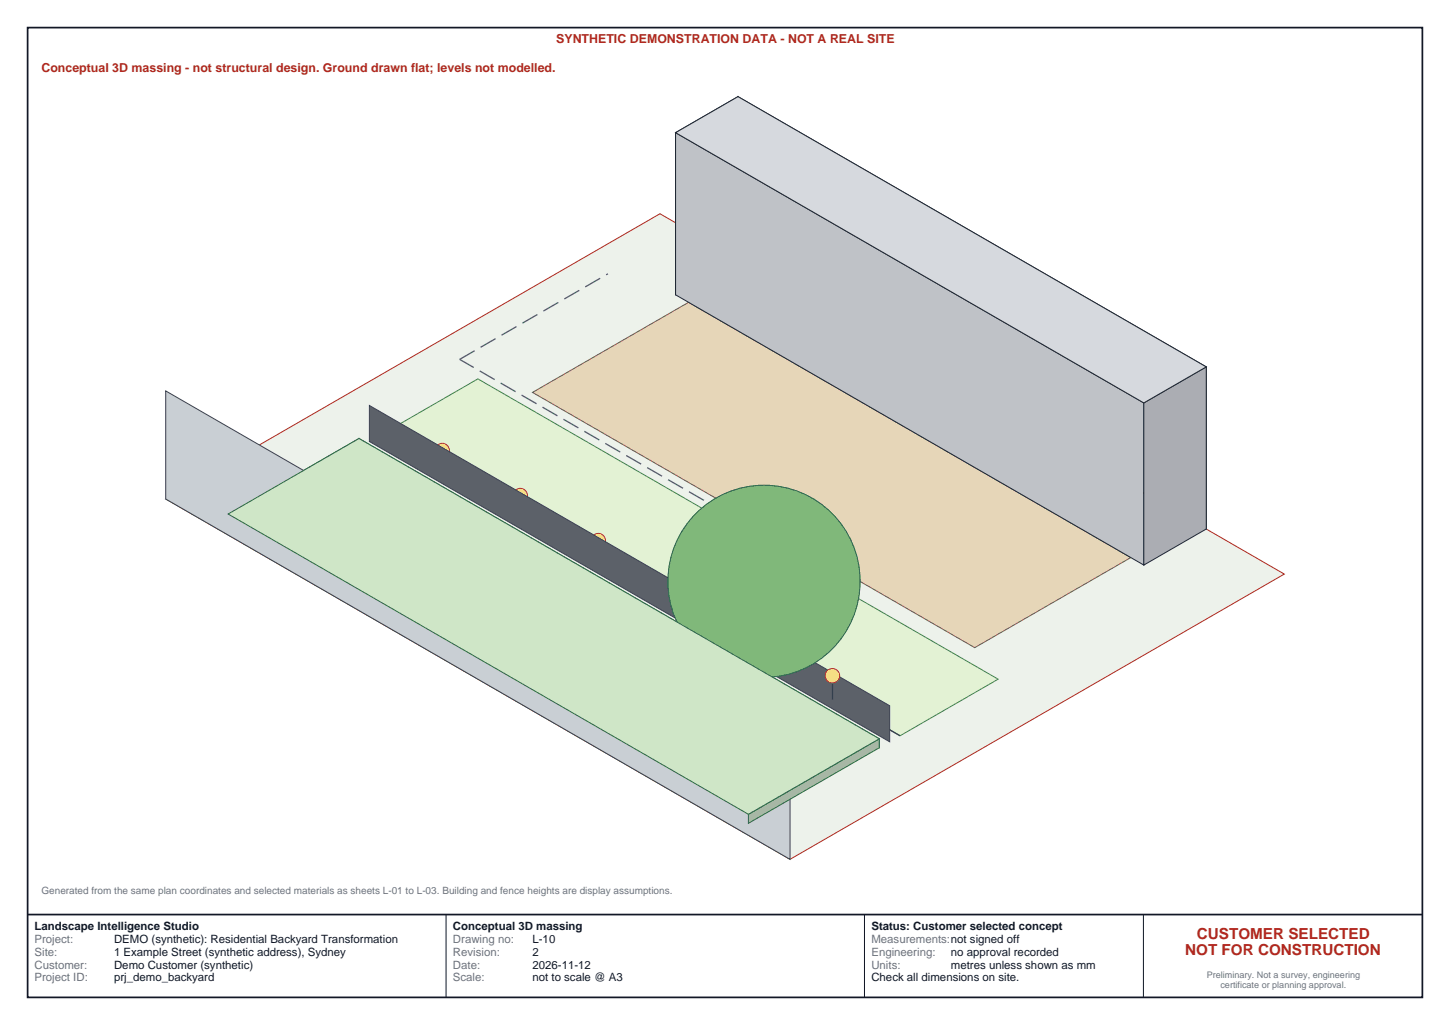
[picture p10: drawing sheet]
<svg xmlns="http://www.w3.org/2000/svg" width="420mm" height="297mm" viewBox="0 0 420 297" stroke-linecap="round" stroke-linejoin="round" font-family="sans-serif">
<defs><g id="words">
<g font-size="4.4" fill="#b3261e">
<text x="346.7" y="272">CUSTOMER SELECTED</text>
<text x="343.3" y="276.8">NOT FOR CONSTRUCTION</text>
</g>
<g font-size="3.6" fill="#b3261e">
<text x="161.1" y="12.5">SYNTHETIC DEMONSTRATION DATA - NOT A REAL SITE</text>
<text x="12" y="21">Conceptual 3D massing - not structural design. Ground drawn flat; levels not modelled.</text>
</g>
<g font-size="3.3" fill="#111827">
<text x="10" y="269.5">Landscape Intelligence Studio</text>
<text x="131.2" y="269.5">Conceptual 3D massing</text>
<text x="252.4" y="269.5">Status: Customer selected concept</text>
<text x="33" y="273.2">DEMO (synthetic): Residential Backyard Transformation</text>
<text x="154.2" y="273.2">L-10</text>
<text x="33" y="276.9">1 Example Street (synthetic address), Sydney</text>
<text x="33" y="280.7">Demo Customer (synthetic)</text>
<text x="154.2" y="276.9">2</text>
<text x="154.2" y="280.7">2026-11-12</text>
<text x="275.4" y="276.9">no approval recorded</text>
<text x="275.4" y="280.7">metres unless shown as mm</text>
<text x="33" y="284.4">prj_demo_backyard</text>
<text x="154.2" y="284.4">not to scale @ A3</text>
<text x="252.4" y="284.4">Check all dimensions on site.</text>
</g>
<g font-size="3.3" fill="#6b7280">
<text x="10" y="273.2">Project:</text>
<text x="131.2" y="273.2">Drawing no:</text>
<text x="252.4" y="273.2">Measurements:not signed off</text>
<text x="10" y="276.9">Site:</text>
<text x="10" y="280.7">Customer:</text>
<text x="131.2" y="276.9">Revision:</text>
<text x="131.2" y="280.7">Date:</text>
<text x="252.4" y="276.9">Engineering:</text>
<text x="252.4" y="280.7">Units:</text>
<text x="10" y="284.4">Project ID:</text>
<text x="131.2" y="284.4">Scale:</text>
</g>
<text font-size="2.9" fill="#6b7280" x="12" y="259">Generated from the same plan coordinates and selected materials as sheets L-01 to L-03. Building and fence heights are display assumptions.</text>
<g font-size="2.6" fill="#6b7280">
<text x="349.5" y="283.5">Preliminary. Not a survey, engineering</text>
<text x="353.5" y="286.4">certificate or planning approval.</text>
</g>
</g></defs>
<path d="M8 8h404v281h-404zM8 265h404" fill="none" stroke="#121726" stroke-width=".5"/>
<path d="M129.2 265v24M250.4 265v24M331.2 265v24" fill="none" stroke="#121726" stroke-width=".29"/>
<path d="M48 144.6l143.2-82.7 180.8 104.4-143.2 82.7z" fill="#edf2eb" stroke="#b3261f" stroke-width=".29"/>
<path d="M188.1 115.9l30.2-17.4 90.4 52.2-30.1 17.4z" fill="#ededf2" stroke="#6b7380" stroke-width=".29"/>
<path d="M154.2 113.7l45.3-26.1 128 74-45.2 26.1z" fill="#e6d6b8" stroke="#7a5c2e" stroke-width=".29"/>
<path d="M110 126.2l28.4-16.4 150.7 87-28.4 16.4z" fill="#e3f2d4" stroke="#4d8a40" stroke-width=".29"/>
<path d="M110 126.2l150.7 87" fill="none" stroke="#384052" stroke-width=".37"/>
<path d="M133.1 104.1l43-24.8M216 152l-82.9-47.9" fill="none" stroke="#1c5ea8" stroke-width=".37" stroke-dasharray="5 2" stroke-linecap="butt"/>
<path d="M195.7 38.4l18.1-10.4v47l-18.1 10.4z" fill="#abadb3" stroke="#1f2933" stroke-width=".29"/>
<g fill="#bfc2c7" stroke="#1f2933" stroke-width=".29">
<path d="M213.8 28l135.6 78.3v47l-135.6-78.3z"/>
<path d="M195.7 38.4l135.6 78.3v47l-135.6-78.3z"/>
</g>
<path d="M128.1 130.5v7" fill="none" stroke="#384052" stroke-width=".37"/>
<circle cx="128.1" cy="130.5" r="2.09" fill="#fce68a" stroke="#b5540a" stroke-width=".29"/>
<path d="M66.1 148.9l37.9-21.8v2.6l-37.9 21.9z" fill="#a6b8a1" stroke="#2e6b3b" stroke-width=".29"/>
<path d="M150.7 143.6v7" fill="none" stroke="#384052" stroke-width=".37"/>
<circle cx="150.7" cy="143.6" r="2.09" fill="#fce68a" stroke="#b5540a" stroke-width=".29"/>
<circle cx="216" cy="152" r="2.09" fill="#cfe0f5" stroke="#1c5ea8" stroke-width=".29"/>
<path d="M331.3 116.7l18.1-10.4v47l-18.1 10.4z" fill="#abadb3" stroke="#1f2933" stroke-width=".29"/>
<path d="M173.3 156.6v7" fill="none" stroke="#384052" stroke-width=".37"/>
<circle cx="173.3" cy="156.6" r="2.09" fill="#fce68a" stroke="#b5540a" stroke-width=".29"/>
<path d="M195.7 38.4l18.1-10.4 135.6 78.3-18.1 10.4z" fill="#d6d9de" stroke="#1f2933" stroke-width=".29"/>
<path d="M107 117.5l150.7 87v10.4l-150.7-87z" fill="#5c6169" stroke="#384052" stroke-width=".29"/>
<path d="M104 127.1l150.7 87v2.6l-150.7-87z" fill="#bacfb5" stroke="#2e6b3b" stroke-width=".29"/>
<path d="M195.9 169.7v7" fill="none" stroke="#384052" stroke-width=".37"/>
<circle cx="195.9" cy="169.7" r="2.09" fill="#fce68a" stroke="#b5540a" stroke-width=".29"/>
<path d="M218.5 182.7v7" fill="none" stroke="#384052" stroke-width=".37"/>
<circle cx="218.5" cy="182.7" r="2.09" fill="#fce68a" stroke="#b5540a" stroke-width=".29"/>
<path d="M66.1 148.9l150.7 87v2.7l-150.7-87z" fill="#bacfb5" stroke="#2e6b3b" stroke-width=".29"/>
<path d="M48 113.3l180.8 104.4v31.3l-180.8-104.4z" fill="#c9cfd4" stroke="#384052" stroke-width=".29"/>
<path d="M241.1 195.8v7" fill="none" stroke="#384052" stroke-width=".37"/>
<circle cx="241.1" cy="195.8" r="2.09" fill="#fce68a" stroke="#b5540a" stroke-width=".29"/>
<path d="M216.8 235.9l37.9-21.8v2.6l-37.9 21.9z" fill="#a6b8a1" stroke="#2e6b3b" stroke-width=".29"/>
<path d="M221.3 176.8v52.2" fill="none" stroke="#6b4a2b" stroke-width=".75" stroke-linecap="butt"/>
<circle cx="221.3" cy="168.4" r="27.8" fill="#80b87a" stroke="#21633b" stroke-width=".29"/>
<path d="M66.1 148.9l37.9-21.8 150.7 87-37.9 21.8z" fill="#cfe6c7" stroke="#2e6b3b" stroke-width=".29"/>
<use href="#words"/>
</svg>
